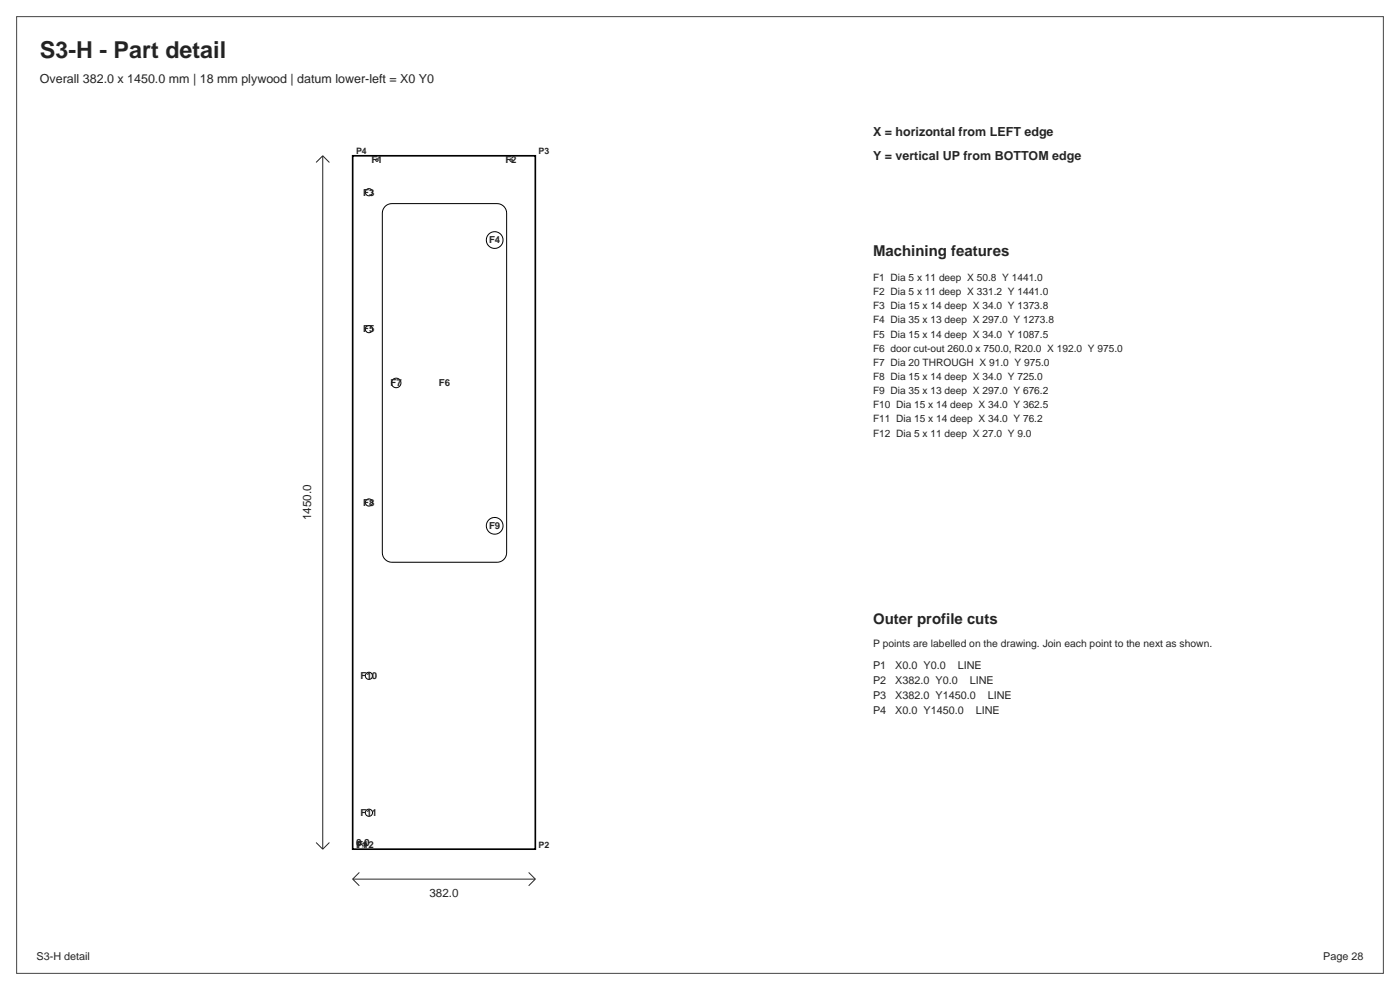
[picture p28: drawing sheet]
<svg xmlns="http://www.w3.org/2000/svg" width="297mm" height="210mm" viewBox="0 0 297 210" stroke-linecap="round" stroke-linejoin="round" font-family="sans-serif">
<defs><g id="words">
<text font-size="4.9" fill="#212529" x="8.5" y="12.3">S3-H - Part detail</text>
<g font-size="3.2" fill="#212529">
<text x="185.2" y="54.3">Machining features</text>
<text x="185.2" y="132.4">Outer profile cuts</text>
</g>
<g font-size="2.6" fill="#212529">
<text x="8.5" y="17.6">Overall 382.0 x 1450.0 mm | 18 mm plywood | datum lower-left = X0 Y0</text>
<text x="185.2" y="28.9">X = horizontal from LEFT edge</text>
<text x="185.2" y="33.9">Y = vertical UP from BOTTOM edge</text>
</g>
<g font-size="2.5" fill="#212529">
<text x="66" y="110.4" transform="rotate(-90 66 110.4)">1450.0</text>
<text x="91.1" y="190.4">382.0</text>
</g>
<g font-size="2.3" fill="#212529">
<text x="185.2" y="141.9">P1</text>
<text x="189.9" y="141.9">X0.0 Y0.0</text>
<text x="203.2" y="141.9">LINE</text>
<text x="185.2" y="145.1">P2</text>
<text x="185.2" y="148.3">P3</text>
<text x="189.9" y="145.1">X382.0 Y0.0</text>
<text x="189.9" y="148.3">X382.0 Y1450.0</text>
<text x="205.7" y="145.1">LINE</text>
<text x="209.6" y="148.3">LINE</text>
<text x="185.2" y="151.4">P4</text>
<text x="189.9" y="151.4">X0.0 Y1450.0</text>
<text x="207" y="151.4">LINE</text>
<text x="7.8" y="203.6">S3-H detail</text>
<text x="280.7" y="203.6">Page 28</text>
</g>
<g font-size="2.2" fill="#212529">
<text x="185.2" y="59.6">F1 Dia 5 x 11 deep X 50.8 Y 1441.0</text>
<text x="185.2" y="62.6">F2 Dia 5 x 11 deep X 331.2 Y 1441.0</text>
<text x="185.2" y="65.6">F3 Dia 15 x 14 deep X 34.0 Y 1373.8</text>
<text x="185.2" y="68.6">F4 Dia 35 x 13 deep X 297.0 Y 1273.8</text>
<text x="185.2" y="71.6">F5 Dia 15 x 14 deep X 34.0 Y 1087.5</text>
<text x="185.2" y="74.6">F6 door cut-out 260.0 x 750.0, R20.0 X 192.0 Y 975.0</text>
<text x="185.2" y="77.6">F7 Dia 20 THROUGH X 91.0 Y 975.0</text>
<text x="185.2" y="80.6">F8 Dia 15 x 14 deep X 34.0 Y 725.0</text>
<text x="185.2" y="83.6">F9 Dia 35 x 13 deep X 297.0 Y 676.2</text>
<text x="185.2" y="86.6">F10 Dia 15 x 14 deep X 34.0 Y 362.5</text>
<text x="185.2" y="89.6">F11 Dia 15 x 14 deep X 34.0 Y 76.2</text>
<text x="185.2" y="92.6">F12 Dia 5 x 11 deep X 27.0 Y 9.0</text>
<text x="185.2" y="137.3">P points are labelled on the drawing. Join each point to the next as shown.</text>
</g>
<text font-size="2.1" fill="#212529" x="75.5" y="179.4">0,0</text>
<g font-size="2" fill="#212529">
<text x="78.8" y="34.7">F1</text>
<text x="107.2" y="34.7">F2</text>
<text x="77.1" y="41.5">F3</text>
<text x="103.7" y="51.6">F4</text>
<text x="77.1" y="70.5">F5</text>
<text x="82.9" y="81.9">F7</text>
<text x="93.1" y="81.9">F6</text>
<text x="77.1" y="107.3">F8</text>
<text x="103.7" y="112.2">F9</text>
<text x="76.5" y="144.1">F10</text>
<text x="76.5" y="173.1">F11</text>
<text x="75.8" y="179.9">F12</text>
</g>
<g font-size="1.9" fill="#212529">
<text x="75.5" y="32.7">P4</text>
<text x="114.3" y="32.7">P3</text>
<text x="75.5" y="179.8">P1</text>
<text x="114.3" y="179.8">P2</text>
</g>
</g></defs>
<path d="M74.8 33h38.8v147.1h-38.8z" fill="none" stroke="#000" stroke-width=".35"/>
<g fill="none" stroke="#000" stroke-width=".21">
<path d="M81.8 43.7l.6-.4 .7-.1h22.4a2.03 2.03 0 0 1 2 2v72a2.03 2.03 0 0 1-2 2.1h-22.4a2.03 2.03 0 0 1-2-2.1v-72l.3-1z"/>
<circle cx="80" cy="34" r=".25"/>
<circle cx="108.4" cy="34" r=".25"/>
<circle cx="78.3" cy="40.8" r=".76"/>
<circle cx="104.9" cy="50.9" r="1.78"/>
<circle cx="78.3" cy="69.8" r=".76"/>
<circle cx="84" cy="81.2" r="1.01"/>
<circle cx="78.3" cy="106.6" r=".76"/>
<circle cx="104.9" cy="111.5" r="1.78"/>
<circle cx="78.3" cy="143.4" r=".76"/>
<circle cx="77.6" cy="179.2" r=".25"/>
<circle cx="78.3" cy="172.4" r=".76"/>
</g>
<path d="M68.5 33v147.1M68.5 33l-1.4 1.5M68.5 33l1.4 1.5M67.1 178.7l1.4 1.4M69.9 178.7l-1.4 1.4M74.8 186.5h38.8M74.8 186.5l1.4 1.4M76.2 185.1l-1.4 1.4M112.2 185.1l1.4 1.4M113.6 186.5l-1.4 1.4" fill="none" stroke="#212529" stroke-width=".21"/>
<path d="M3.5 3.5h290v203h-290z" fill="none" stroke="#444" stroke-width=".21"/>
<use href="#words"/>
</svg>
